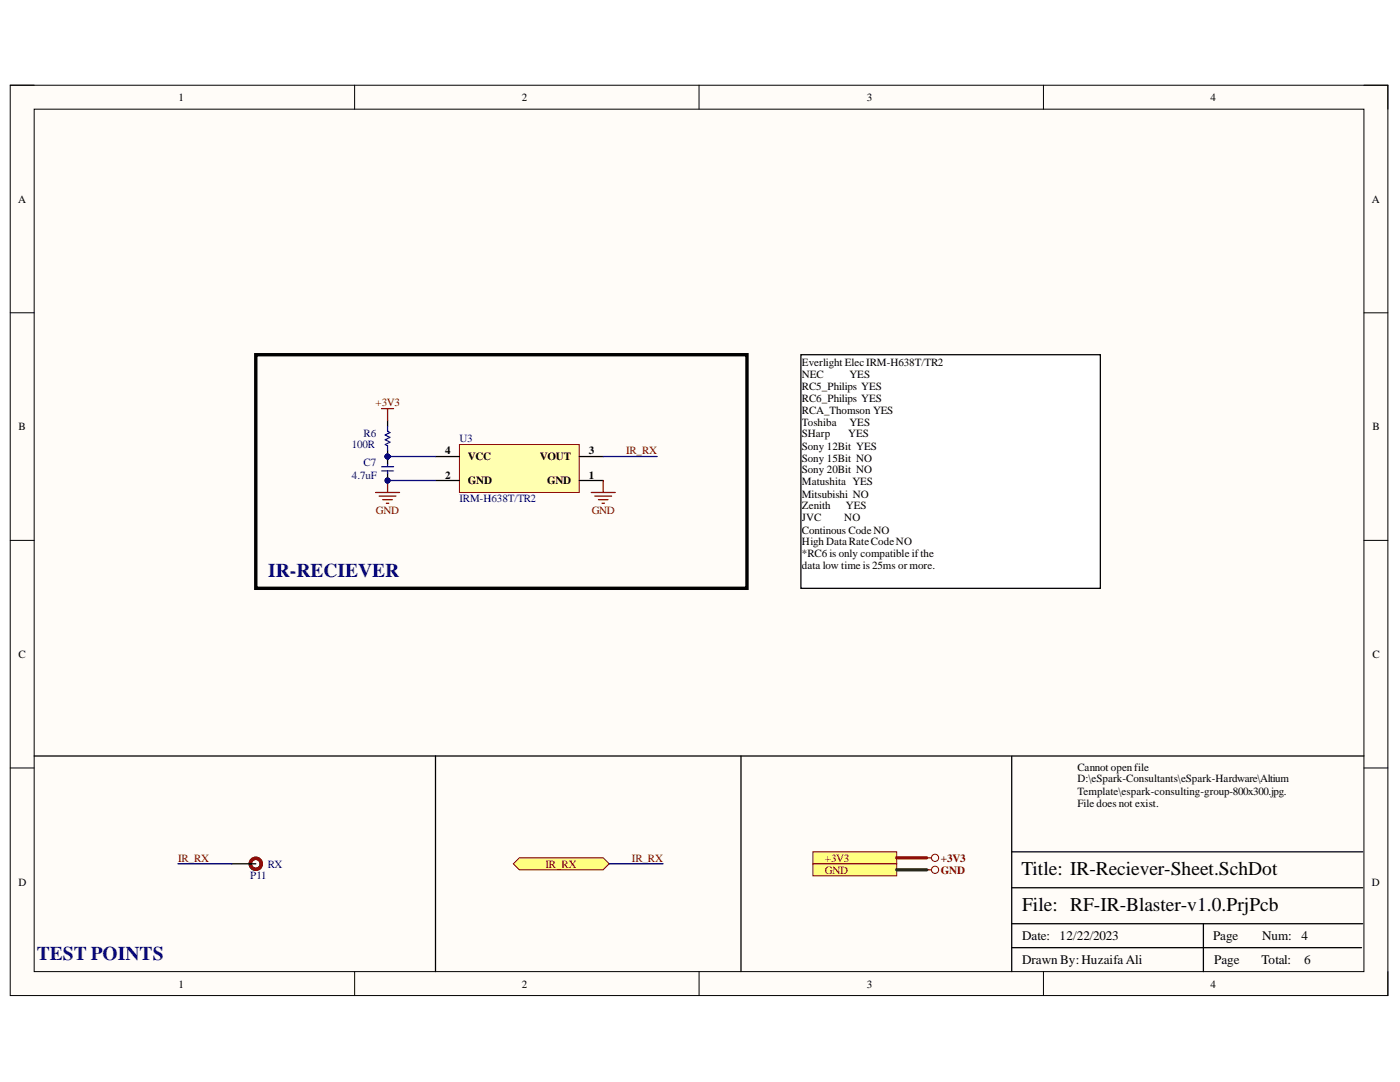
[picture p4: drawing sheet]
<svg xmlns="http://www.w3.org/2000/svg" width="279mm" height="216mm" viewBox="0 0 279 216" stroke-linecap="round" stroke-linejoin="round" font-family="sans-serif">
<defs><g id="words">
<g font-size="3.9" fill="#0b0b8e">
<text x="53.5" y="115.2">IR-RECIEVER</text>
<text x="7.4" y="191.6">TEST POINTS</text>
</g>
<g font-size="3.9">
<text x="203.9" y="174.6">Title: IR-Reciever-Sheet.SchDot</text>
<text x="204" y="181.8">File: RF-IR-Blaster-v1.0.PrjPcb</text>
</g>
<g font-size="2.6">
<text x="204" y="187.6">Date:</text>
<text x="211.5" y="187.6">12/22/2023</text>
<text x="242.1" y="187.6">Page</text>
<text x="251.9" y="187.6">Num:</text>
<text x="259.8" y="187.6">4</text>
<text x="204" y="192.4">Drawn By: HuzaifaAli</text>
<text x="242.3" y="192.4">Page</text>
<text x="251.7" y="192.4">Total:</text>
<text x="260.3" y="192.4">6</text>
</g>
<g font-size="2.2">
<text x="35.6" y="20.1">1</text>
<text x="104.1" y="20.1">2</text>
<text x="173" y="20.1">3</text>
<text x="241.6" y="20.1">4</text>
<text x="3.6" y="40.4">A</text>
<text x="273.8" y="40.4">A</text>
<text x="160" y="73">Everlight Elec IRM-H638T/TR2</text>
<text x="160" y="75.4">NEC</text>
<text x="160" y="77.7">RC5_Philips YES</text>
<text x="169.5" y="75.4">YES</text>
<text x="160" y="80.2">RC6_Philips YES</text>
<text x="160" y="82.5">RCA_Thomson YES</text>
<text x="3.7" y="85.8">B</text>
<text x="160" y="84.9">Toshiba</text>
<text x="160" y="87.3">SHarp</text>
<text x="160" y="89.7">Sony 12Bit YES</text>
<text x="169.3" y="87.3">YES</text>
<text x="169.5" y="84.9">YES</text>
<text x="273.9" y="85.8">B</text>
<text x="88.8" y="95.5">2</text>
<text x="88.8" y="90.7">4</text>
<text x="93.4" y="91.8">VCC</text>
<text x="107.8" y="91.8">VOUT</text>
<text x="117.5" y="95.5">1</text>
<text x="117.5" y="90.7">3</text>
<text x="160" y="92.1">Sony 15Bit NO</text>
<text x="160" y="94.5">Sony 20Bit NO</text>
<text x="93.4" y="96.7">GND</text>
<text x="109.2" y="96.7">GND</text>
<text x="160" y="96.8">Matushita YES</text>
<text x="160" y="99.3">Mitsubishi NO</text>
<text x="160" y="101.7">Zenith</text>
<text x="168.8" y="101.7">YES</text>
<text x="160" y="104">JVC</text>
<text x="160" y="106.5">Continous CodeNO</text>
<text x="168.5" y="104">NO</text>
<text x="160" y="108.8">High DataRateCodeNO</text>
<text x="160" y="111.2">*RC6 is only compatible ifthe</text>
<text x="160" y="113.6">data low time is 25ms or more.</text>
<text x="3.7" y="131.3">C</text>
<text x="273.9" y="131.3">C</text>
<text x="215" y="153.7">Cannot openfile</text>
<text x="215" y="156.1">D:\eSpark-Consultants\eSpark-Hardware\Altium</text>
<text x="215" y="158.6">Template\espark-consulting-group-800x300.jpg.</text>
<text x="215" y="160.9">File does not exist.</text>
<text x="3.7" y="176.7">D</text>
<text x="273.8" y="176.7">D</text>
<text x="35.6" y="197">1</text>
<text x="104.1" y="197">2</text>
<text x="173" y="197">3</text>
<text x="241.6" y="197">4</text>
</g>
<g font-size="2.2" fill="#800000">
<text x="74.9" y="81.1">+3V3</text>
<text x="124.9" y="90.7">IR_RX</text>
<text x="75" y="102.6">GND</text>
<text x="118.1" y="102.6">GND</text>
<text x="35.5" y="171.9">IR_RX</text>
<text x="108.9" y="173.1">IR_RX</text>
<text x="126.1" y="171.9">IR_RX</text>
<text x="164.6" y="171.9">+3V3</text>
<text x="187.8" y="171.9">+3V3</text>
<text x="164.6" y="174.3">GND</text>
<text x="187.8" y="174.3">GND</text>
</g>
<g font-size="2.2" fill="#000080">
<text x="70.2" y="89.5">100R</text>
<text x="72.6" y="87.1">R6</text>
<text x="91.7" y="88.3">U3</text>
<text x="70.2" y="95.5">4.7uF</text>
<text x="72.6" y="93">C7</text>
<text x="91.7" y="100.2">IRM-H638T/TR2</text>
<text x="53.5" y="173.1">RX</text>
<text x="49.9" y="175.4">P11</text>
</g>
</g></defs>
<path d="M2 17h275v181.7h-275z" fill-rule="evenodd" fill="#fffcf8"/>
<path d="M2 17h275v181.7h-275z" fill="none" stroke="#000" stroke-width=".2"/>
<path d="M6.8 21.8h265.4v172.1h-265.4z" fill-rule="evenodd" fill="#fffcf8"/>
<g fill="none" stroke="#000" stroke-width=".2">
<path d="M2 17h4.8M70.8 17v4.8M139.5 17v4.8M208.2 17v4.8M272.2 17h4.8v4.8M6.8 21.8h265.4v172.1h-265.4zM2 62.4h4.8M272.2 62.4h4.8M2 107.8h4.8M272.2 107.8h4.8M2 153.2h4.8M272.2 153.2h4.8"/>
<path d="M70.8 193.9v4.8M139.5 193.9v4.8M208.2 193.9v4.8M277 193.9v4.8"/>
</g>
<path d="M272.2 150.9h-70.3v43M201.9 177.1h70.1M201.9 170h70.1M201.9 189.1h69.8M201.9 184.3h70.1M240.2 184.3v9.6" fill="none" stroke="#000" stroke-width=".25"/>
<path d="M91.7 88.7h23.9v9.6h-23.9z" fill-rule="evenodd" fill="#ffffb0"/>
<path d="M91.7 88.7h23.9v9.6h-23.9z" fill="none" stroke="#800000" stroke-width=".2"/>
<path d="M86.9 95.9h4.8M86.9 91.1h4.8M115.6 95.9h4.8M115.6 91.1h4.8" fill="none" stroke="#000" stroke-width=".25"/>
<path d="M75 98.3h4.7M75.7 99h3.3M76.4 99.7h1.9M77.3 95.9v2.4M77.1 100.4h.5" fill="none" stroke="#800000" stroke-width=".25"/>
<circle cx="77.3" cy="95.9" r=".48" fill="#000080"/>
<circle cx="77.3" cy="95.9" r=".48" fill="none" stroke="#000080" stroke-width=".2"/>
<path d="M118 98.3h4.8M118.7 99h3.4M119.4 99.7h1.9M120.4 95.9v2.4M120.1 100.4h.5" fill="none" stroke="#800000" stroke-width=".25"/>
<circle cx="77.3" cy="91.1" r=".48" fill="#000080"/>
<circle cx="77.3" cy="91.1" r=".48" fill="none" stroke="#000080" stroke-width=".2"/>
<path d="M77.3 83.9v1.2M77.3 89.9v1.2" fill="none" stroke="#000" stroke-width=".25"/>
<circle cx="77.3" cy="91.1" r=".48" fill="#000080"/>
<circle cx="77.3" cy="91.1" r=".48" fill="none" stroke="#000080" stroke-width=".2"/>
<path d="M77.3 85.1v1l.5 .2-.9 .5 .9 .5-.9 .5 .9 .4-.9 .5 .4 .2v1" fill="none" stroke="#00f" stroke-width=".25"/>
<circle cx="77.3" cy="95.9" r=".48" fill="#000080"/>
<circle cx="77.3" cy="95.9" r=".48" fill="none" stroke="#000080" stroke-width=".2"/>
<circle cx="77.3" cy="91.1" r=".48" fill="#000080"/>
<circle cx="77.3" cy="91.1" r=".48" fill="none" stroke="#000080" stroke-width=".2"/>
<path d="M77.3 94.3v1.6" fill="none" stroke="#000" stroke-width=".25"/>
<circle cx="77.3" cy="95.9" r=".48" fill="#000080"/>
<circle cx="77.3" cy="95.9" r=".48" fill="none" stroke="#000080" stroke-width=".2"/>
<path d="M76.2 94h2.3M76.2 93.1h2.3M77.3 92.5v.5M77.3 94v.4" fill="none" stroke="#00f" stroke-width=".25"/>
<path d="M77.3 91.1v1.4" fill="none" stroke="#000" stroke-width=".25"/>
<circle cx="77.3" cy="91.1" r=".48" fill="#000080"/>
<circle cx="77.3" cy="91.1" r=".48" fill="none" stroke="#000080" stroke-width=".2"/>
<path d="M76.2 81.5h2.3M77.3 81.5v2.4" fill="none" stroke="#800000" stroke-width=".25"/>
<circle cx="51" cy="172.4" r="1.1" fill="none" stroke="#5b0f00" stroke-width=".68"/>
<path d="M46.3 172.4h4.7" fill="none" stroke="#000" stroke-width=".25"/>
<path d="M162.2 170h16.8v2.4h-16.8z" fill-rule="evenodd" fill="#ffff80"/>
<g fill="none" stroke="#800000" stroke-width=".2">
<path d="M162.2 170h16.8v2.4h-16.8z"/>
<circle cx="186.6" cy="171.2" r=".72"/>
</g>
<path d="M184.9 171.2h1" fill="none" stroke="#800000" stroke-width=".25"/>
<path d="M162.2 172.4h16.8v2.4h-16.8z" fill-rule="evenodd" fill="#ffff80"/>
<g fill="none" stroke="#800000" stroke-width=".2">
<path d="M162.2 172.4h16.8v2.4h-16.8z"/>
<circle cx="186.6" cy="173.6" r=".72"/>
</g>
<path d="M184.9 173.6h1" fill="none" stroke="#800000" stroke-width=".25"/>
<path d="M102.5 172.4l1.2-1.2h16.7l1.2 1.2-1.2 1.2h-16.7z" fill-rule="evenodd" fill="#ffff80"/>
<path d="M102.5 172.4l1.2-1.2h16.7l1.2 1.2-1.2 1.2h-16.7z" fill="none" stroke="#800000" stroke-width=".2"/>
<path d="M159.8 70.8h59.8v46.6h-59.8z" fill-rule="evenodd" fill="#fff"/>
<path d="M159.8 70.8h59.8v46.6h-59.8zM6.8 150.9h194.9M86.9 150.9v43M147.9 150.9v43" fill="none" stroke="#000" stroke-width=".25"/>
<path d="M51 70.8h98.1v46.6h-98.1z" fill="none" stroke="#000" stroke-width=".68"/>
<path d="M77.3 91.1h9.6" fill="none" stroke="#000080" stroke-width=".25"/>
<circle cx="77.3" cy="91.1" r=".48" fill="#000080"/>
<circle cx="77.3" cy="91.1" r=".48" fill="none" stroke="#000080" stroke-width=".2"/>
<path d="M77.3 95.9h9.6" fill="none" stroke="#000080" stroke-width=".25"/>
<circle cx="77.3" cy="95.9" r=".48" fill="#000080"/>
<circle cx="77.3" cy="95.9" r=".48" fill="none" stroke="#000080" stroke-width=".2"/>
<path d="M120.4 91.1h10.7M35.5 172.4h10.8M121.6 172.4h10.7" fill="none" stroke="#000080" stroke-width=".25"/>
<path d="M179 171.2h5.9" fill="none" stroke="#f00" stroke-width=".68"/>
<path d="M179 173.6h5.9" fill="none" stroke="#274e13" stroke-width=".68"/>
<use href="#words"/>
</svg>
